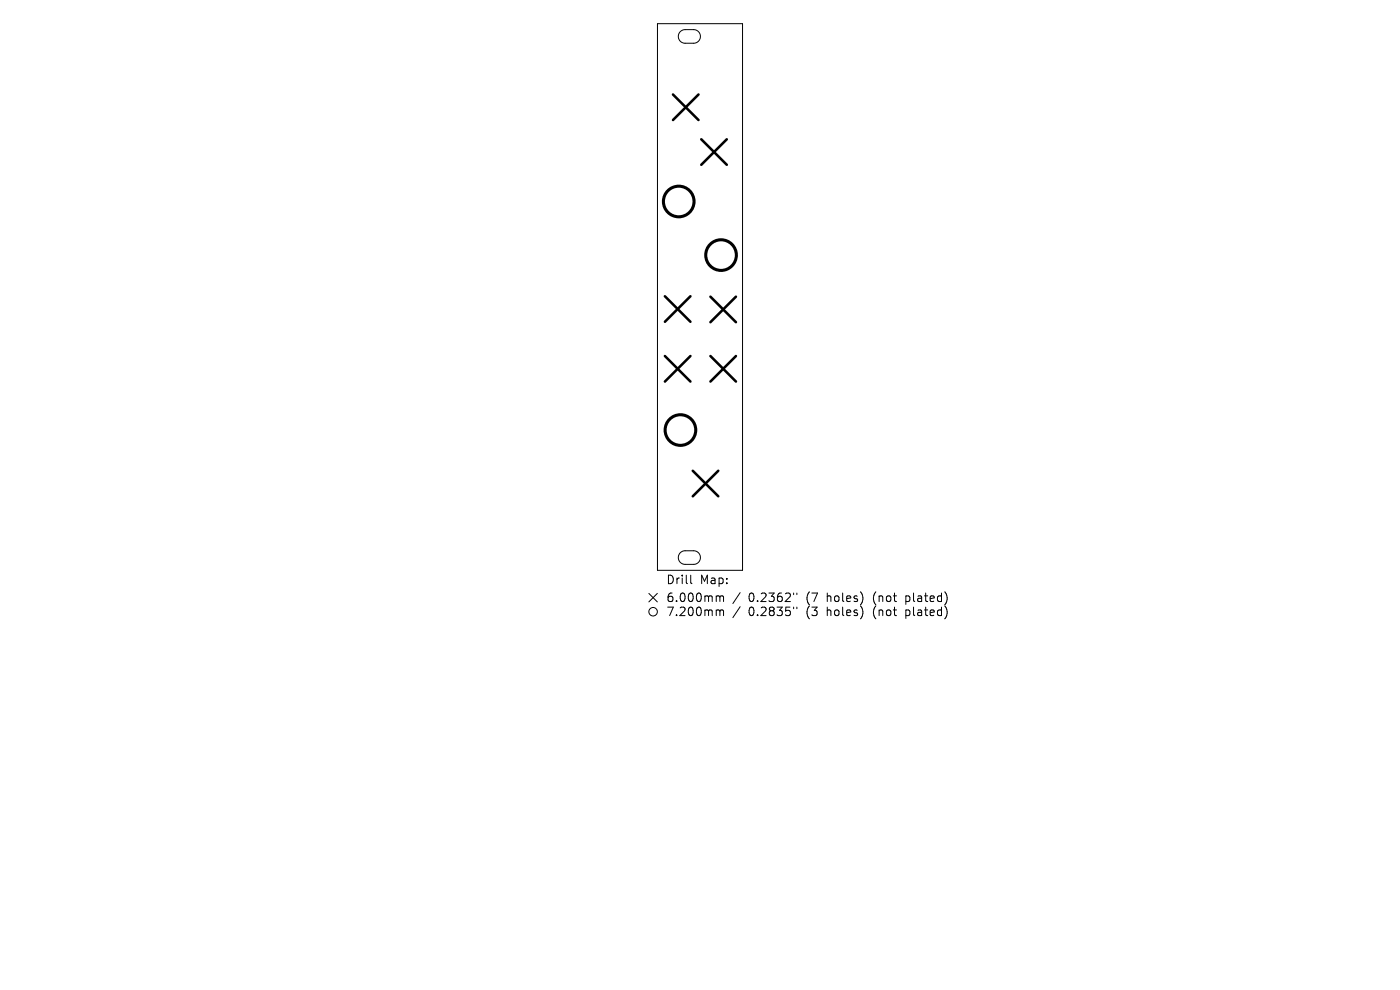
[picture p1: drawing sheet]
<svg xmlns="http://www.w3.org/2000/svg" width="297mm" height="210mm" viewBox="0 0 297 210" stroke-linecap="round" stroke-linejoin="round" font-family="sans-serif">
<defs><g id="words">
<g font-size="2.5">
<text x="141.3" y="124.2">Drill</text>
<text x="148.5" y="124.2">Map:</text>
<text x="141.3" y="128">6.000mm</text>
<text x="141.3" y="130.9">7.200mm</text>
<text x="158.8" y="128">0.2362&quot;</text>
<text x="158.8" y="130.9">0.2835&quot;</text>
<text x="171.2" y="128">(7</text>
<text x="171.2" y="130.9">(3</text>
<text x="175.7" y="128">holes)</text>
<text x="175.7" y="130.9">holes)</text>
<text x="185.6" y="128">(not</text>
<text x="185.6" y="130.9">(not</text>
<text x="192.7" y="128">plated)</text>
<text x="192.7" y="130.9">plated)</text>
</g>
</g></defs>
<g fill="none" stroke="#000" stroke-width=".21">
<path d="M139.5 5h18v116h-18zM144.3 6.7l.8-.4h2a1.44 1.44 0 0 1 1.5 1.4 1.44 1.44 0 0 1-1.5 1.5h-1.8a1.44 1.44 0 0 1-1.3-.9 1.44 1.44 0 0 1 .3-1.6zM144.3 117.3l.8-.4 2-.1a1.44 1.44 0 0 1 1.5 1.5 1.44 1.44 0 0 1-1.5 1.4h-1.8a1.44 1.44 0 0 1-1.3-.9 1.44 1.44 0 0 1 .3-1.5zM137.6 125.9l1.9 1.8M139.5 125.9l-1.9 1.8M146.5 122v1.6l.3 .2M152.2 126.4l.4 .1 .1 .2M152.2 129.4h.3l.2 .2M152.7 126.7l.3-.3 .4 .1 .1 1.1M152.7 126.7v.9M152.7 129.6v1M152.7 129.6l.3-.2 .4 .1 .1 1.1"/>
<path d="M157 125.7l-1.5 2.3M157 128.7l-1.5 2.3M168.4 125.8v.3M168.4 128.8v.3M169.1 125.8v.3M169.1 128.8v.3"/>
<circle cx="138.6" cy="129.8" r=".9"/>
</g>
<g fill="none" stroke="#000" stroke-width=".54">
<path d="M142.8 20l5.4 5.5M148.2 20l-5.4 5.5M148.8 29.5l5.4 5.5M154.2 29.5l-5.4 5.5M141.1 62.8l5.4 5.5M141.1 75.5l5.4 5.4M146.5 62.8l-5.4 5.5M146.5 75.5l-5.4 5.4M150.7 62.9l5.4 5.5M150.7 75.5l5.4 5.4M156.1 62.9l-5.4 5.5M156.1 75.5l-5.4 5.4"/>
<path d="M147 99.9l5.4 5.4M152.4 99.9l-5.4 5.4"/>
</g>
<g fill="none" stroke="#000" stroke-width=".65">
<circle cx="144" cy="42.7" r="3.2"/>
<circle cx="153" cy="54.1" r="3.2"/>
<circle cx="144.4" cy="91.2" r="3.2"/>
</g>
<use href="#words"/>
</svg>
